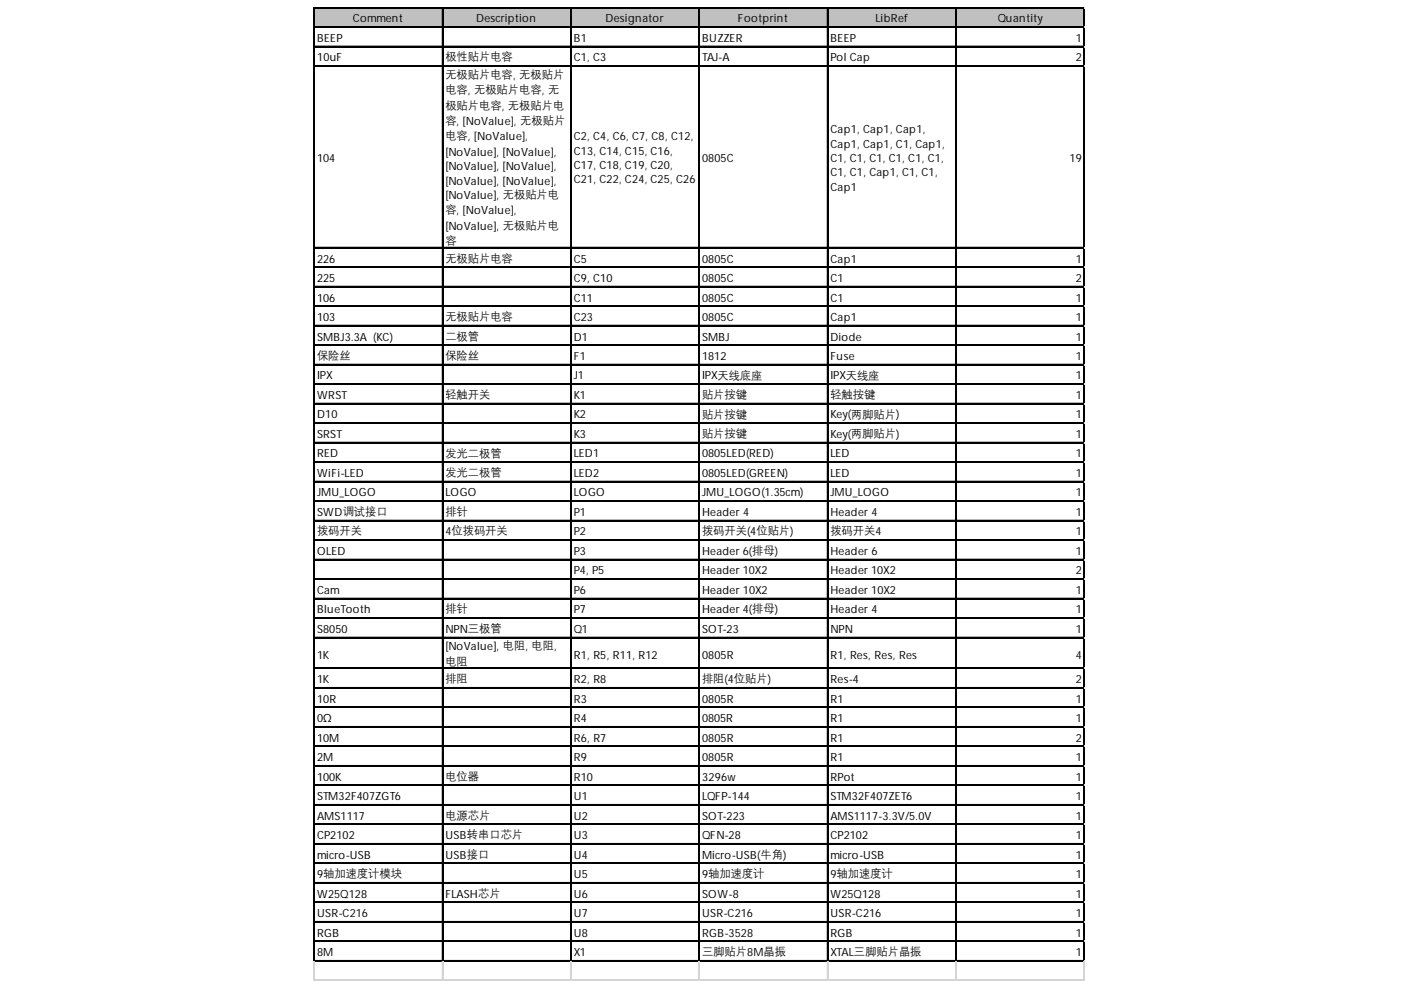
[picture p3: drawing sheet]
<svg xmlns="http://www.w3.org/2000/svg" width="297mm" height="210mm" viewBox="0 0 297 210" stroke-linecap="round" stroke-linejoin="round" font-family="sans-serif">
<defs><g id="words">
<g font-size="2.4">
<text x="74.8" y="4.7">Comment</text>
<text x="101" y="4.7">Description</text>
<text x="128.4" y="4.7">Designator</text>
<text x="156.5" y="4.7">Footprint</text>
<text x="185.6" y="4.7">LibRef</text>
<text x="211.5" y="4.7">Quantity</text>
<text x="67.2" y="8.9">BEEP</text>
<text x="121.6" y="8.9">B1</text>
<text x="148.8" y="8.9">BUZZER</text>
<text x="176.1" y="8.9">BEEP</text>
<text x="228.1" y="8.9">1</text>
<text x="67.2" y="13">10uF</text>
<text x="94.4" y="12.8">极性贴片电容</text>
<text x="94.4" y="16.5">无极贴片电容, 无极贴片</text>
<text x="121.6" y="13">C1, C3</text>
<text x="148.8" y="13">TAJ-A</text>
<text x="176.1" y="13">Pol Cap</text>
<text x="228.1" y="13">2</text>
<text x="94.4" y="19.8">电容, 无极贴片电容, 无</text>
<text x="94.4" y="23">极贴片电容, 无极贴片电</text>
<text x="94.4" y="26.3">容, [NoValue], 无极贴片</text>
<text x="94.4" y="29.6">电容, [NoValue],</text>
<text x="121.6" y="29.8">C2, C4, C6, C7, C8, C12,</text>
<text x="176.1" y="28.2">Cap1, Cap1, Cap1,</text>
<text x="67.2" y="34.3">104</text>
<text x="94.4" y="33">[NoValue], [NoValue],</text>
<text x="121.6" y="32.8">C13, C14, C15, C16,</text>
<text x="121.6" y="35.9">C17, C18, C19, C20,</text>
<text x="148.8" y="34.3">0805C</text>
<text x="176.1" y="31.3">Cap1, Cap1, C1, Cap1,</text>
<text x="176.1" y="34.3">C1, C1, C1, C1, C1, C1,</text>
<text x="226.8" y="34.3">19</text>
<text x="94.4" y="36.1">[NoValue], [NoValue],</text>
<text x="94.4" y="39.1">[NoValue], [NoValue],</text>
<text x="121.6" y="38.9">C21, C22, C24, C25, C26</text>
<text x="176.1" y="37.4">C1, C1, Cap1, C1, C1,</text>
<text x="176.1" y="40.4">Cap1</text>
<text x="94.4" y="42.2">[NoValue], 无极贴片电</text>
<text x="94.4" y="45.2">容, [NoValue],</text>
<text x="94.4" y="48.7">[NoValue], 无极贴片电</text>
<text x="94.4" y="51.8">容</text>
<text x="67.2" y="55.7">226</text>
<text x="67.2" y="59.8">225</text>
<text x="94.4" y="55.5">无极贴片电容</text>
<text x="121.6" y="55.7">C5</text>
<text x="121.6" y="59.8">C9, C10</text>
<text x="148.8" y="55.7">0805C</text>
<text x="148.8" y="59.8">0805C</text>
<text x="176.1" y="55.7">Cap1</text>
<text x="176.1" y="59.8">C1</text>
<text x="228.1" y="55.7">1</text>
<text x="228.1" y="59.8">2</text>
<text x="67.2" y="63.9">106</text>
<text x="121.6" y="63.9">C11</text>
<text x="148.8" y="63.9">0805C</text>
<text x="176.1" y="63.9">C1</text>
<text x="228.1" y="63.9">1</text>
<text x="67.2" y="68.1">103</text>
<text x="94.4" y="67.9">无极贴片电容</text>
<text x="94.4" y="72">二极管</text>
<text x="121.6" y="68.1">C23</text>
<text x="148.8" y="68.1">0805C</text>
<text x="176.1" y="68.1">Cap1</text>
<text x="228.1" y="68.1">1</text>
<text x="67.2" y="72.2">SMBJ3.3A (KC)</text>
<text x="67.2" y="76.1">保险丝</text>
<text x="94.4" y="76.1">保险丝</text>
<text x="121.6" y="72.2">D1</text>
<text x="121.6" y="76.3">F1</text>
<text x="148.8" y="72.2">SMBJ</text>
<text x="148.8" y="76.3">1812</text>
<text x="176.1" y="72.2">Diode</text>
<text x="176.1" y="76.3">Fuse</text>
<text x="228.1" y="72.2">1</text>
<text x="228.1" y="76.3">1</text>
<text x="67.2" y="80.5">IPX</text>
<text x="121.6" y="80.5">J1</text>
<text x="148.8" y="80.5">IPX天线底座</text>
<text x="176.1" y="80.5">IPX天线座</text>
<text x="228.1" y="80.5">1</text>
<text x="67.2" y="84.6">WRST</text>
<text x="67.2" y="88.7">D10</text>
<text x="94.4" y="84.4">轻触开关</text>
<text x="121.6" y="84.6">K1</text>
<text x="121.6" y="88.7">K2</text>
<text x="148.8" y="84.4">贴片按键</text>
<text x="148.8" y="88.5">贴片按键</text>
<text x="176.1" y="84.4">轻触按键</text>
<text x="176.1" y="88.7">Key(两脚贴片)</text>
<text x="228.1" y="84.6">1</text>
<text x="228.1" y="88.7">1</text>
<text x="67.2" y="92.9">SRST</text>
<text x="121.6" y="92.9">K3</text>
<text x="148.8" y="92.7">贴片按键</text>
<text x="176.1" y="92.9">Key(两脚贴片)</text>
<text x="228.1" y="92.9">1</text>
<text x="67.2" y="97">RED</text>
<text x="67.2" y="101.1">WiFi-LED</text>
<text x="94.4" y="96.8">发光二极管</text>
<text x="94.4" y="100.9">发光二极管</text>
<text x="121.6" y="97">LED1</text>
<text x="121.6" y="101.1">LED2</text>
<text x="148.8" y="97">0805LED(RED)</text>
<text x="148.8" y="101.1">0805LED(GREEN)</text>
<text x="176.1" y="97">LED</text>
<text x="176.1" y="101.1">LED</text>
<text x="228.1" y="97">1</text>
<text x="228.1" y="101.1">1</text>
<text x="67.2" y="105.3">JMU_LOGO</text>
<text x="94.4" y="105.3">LOGO</text>
<text x="121.6" y="105.3">LOGO</text>
<text x="148.8" y="105.3">JMU_LOGO(1.35cm)</text>
<text x="176.1" y="105.3">JMU_LOGO</text>
<text x="228.1" y="105.3">1</text>
<text x="67.2" y="109.4">SWD调试接口</text>
<text x="67.2" y="113.3">拨码开关</text>
<text x="94.4" y="109.2">排针</text>
<text x="94.4" y="113.5">4位拨码开关</text>
<text x="121.6" y="109.4">P1</text>
<text x="121.6" y="113.5">P2</text>
<text x="148.8" y="109.4">Header 4</text>
<text x="148.8" y="113.3">拨码开关(4位贴片)</text>
<text x="176.1" y="109.4">Header 4</text>
<text x="176.1" y="113.3">拨码开关4</text>
<text x="228.1" y="109.4">1</text>
<text x="228.1" y="113.5">1</text>
<text x="67.2" y="117.7">OLED</text>
<text x="121.6" y="117.7">P3</text>
<text x="148.8" y="117.7">Header 6(排母)</text>
<text x="176.1" y="117.7">Header 6</text>
<text x="228.1" y="117.7">1</text>
<text x="67.2" y="125.9">Cam</text>
<text x="121.6" y="121.8">P4, P5</text>
<text x="121.6" y="125.9">P6</text>
<text x="148.8" y="121.8">Header 10X2</text>
<text x="148.8" y="125.9">Header 10X2</text>
<text x="176.1" y="121.8">Header 10X2</text>
<text x="176.1" y="125.9">Header 10X2</text>
<text x="228.1" y="121.8">2</text>
<text x="228.1" y="125.9">1</text>
<text x="67.2" y="130.1">BlueTooth</text>
<text x="94.4" y="129.9">排针</text>
<text x="121.6" y="130.1">P7</text>
<text x="148.8" y="130.1">Header 4(排母)</text>
<text x="176.1" y="130.1">Header 4</text>
<text x="228.1" y="130.1">1</text>
<text x="67.2" y="134.2">S8050</text>
<text x="94.4" y="134.2">NPN三极管</text>
<text x="94.4" y="137.9">[NoValue], 电阻, 电阻,</text>
<text x="121.6" y="134.2">Q1</text>
<text x="148.8" y="134.2">SOT-23</text>
<text x="176.1" y="134.2">NPN</text>
<text x="228.1" y="134.2">1</text>
<text x="67.2" y="139.6">1K</text>
<text x="94.4" y="141">电阻</text>
<text x="121.6" y="139.6">R1, R5, R11, R12</text>
<text x="148.8" y="139.6">0805R</text>
<text x="176.1" y="139.6">R1, Res, Res, Res</text>
<text x="228.1" y="139.6">4</text>
<text x="67.2" y="144.9">1K</text>
<text x="67.2" y="149">10R</text>
<text x="94.4" y="144.7">排阻</text>
<text x="121.6" y="144.9">R2, R8</text>
<text x="121.6" y="149">R3</text>
<text x="148.8" y="144.7">排阻(4位贴片)</text>
<text x="148.8" y="149">0805R</text>
<text x="176.1" y="144.9">Res-4</text>
<text x="176.1" y="149">R1</text>
<text x="228.1" y="144.9">2</text>
<text x="228.1" y="149">1</text>
<text x="67.2" y="153.1">0Ω</text>
<text x="121.6" y="153.1">R4</text>
<text x="148.8" y="153.1">0805R</text>
<text x="176.1" y="153.1">R1</text>
<text x="228.1" y="153.1">1</text>
<text x="67.2" y="157.3">10M</text>
<text x="67.2" y="161.4">2M</text>
<text x="121.6" y="157.3">R6, R7</text>
<text x="121.6" y="161.4">R9</text>
<text x="148.8" y="157.3">0805R</text>
<text x="148.8" y="161.4">0805R</text>
<text x="176.1" y="157.3">R1</text>
<text x="176.1" y="161.4">R1</text>
<text x="228.1" y="157.3">2</text>
<text x="228.1" y="161.4">1</text>
<text x="67.2" y="165.5">100K</text>
<text x="94.4" y="165.3">电位器</text>
<text x="121.6" y="165.5">R10</text>
<text x="148.8" y="165.5">3296w</text>
<text x="176.1" y="165.5">RPot</text>
<text x="228.1" y="165.5">1</text>
<text x="67.2" y="169.7">STM32F407ZGT6</text>
<text x="67.2" y="173.8">AMS1117</text>
<text x="94.4" y="173.6">电源芯片</text>
<text x="121.6" y="169.7">U1</text>
<text x="121.6" y="173.8">U2</text>
<text x="148.8" y="169.7">LQFP-144</text>
<text x="148.8" y="173.8">SOT-223</text>
<text x="176.1" y="169.7">STM32F407ZET6</text>
<text x="176.1" y="173.8">AMS1117-3.3V/5.0V</text>
<text x="228.1" y="169.7">1</text>
<text x="228.1" y="173.8">1</text>
<text x="67.2" y="177.9">CP2102</text>
<text x="94.4" y="177.9">USB转串口芯片</text>
<text x="121.6" y="177.9">U3</text>
<text x="148.8" y="177.9">QFN-28</text>
<text x="176.1" y="177.9">CP2102</text>
<text x="228.1" y="177.9">1</text>
<text x="67.2" y="182.1">micro-USB</text>
<text x="94.4" y="182.1">USB接口</text>
<text x="121.6" y="182.1">U4</text>
<text x="148.8" y="182.1">Micro-USB(牛角)</text>
<text x="176.1" y="182.1">micro-USB</text>
<text x="228.1" y="182.1">1</text>
<text x="67.2" y="186.2">9轴加速度计模块</text>
<text x="67.2" y="190.3">W25Q128</text>
<text x="94.4" y="190.3">FLASH芯片</text>
<text x="121.6" y="186.2">U5</text>
<text x="121.6" y="190.3">U6</text>
<text x="148.8" y="186.2">9轴加速度计</text>
<text x="148.8" y="190.3">SOW-8</text>
<text x="176.1" y="186.2">9轴加速度计</text>
<text x="176.1" y="190.3">W25Q128</text>
<text x="228.1" y="186.2">1</text>
<text x="228.1" y="190.3">1</text>
<text x="67.2" y="194.5">USR-C216</text>
<text x="121.6" y="194.5">U7</text>
<text x="148.8" y="194.5">USR-C216</text>
<text x="176.1" y="194.5">USR-C216</text>
<text x="228.1" y="194.5">1</text>
<text x="67.2" y="198.6">RGB</text>
<text x="67.2" y="202.7">8M</text>
<text x="121.6" y="198.6">U8</text>
<text x="121.6" y="202.7">X1</text>
<text x="148.8" y="198.6">RGB-3528</text>
<text x="148.8" y="202.5">三脚贴片8M晶振</text>
<text x="176.1" y="198.6">RGB</text>
<text x="176.1" y="202.7">XTAL三脚贴片晶振</text>
<text x="228.1" y="198.6">1</text>
<text x="228.1" y="202.7">1</text>
</g>
</g></defs>
<path d="M66.7 1.7h163.3v4.2h-163.3z" fill="#c0c0c0"/>
<g fill="none" stroke="#000" stroke-width=".22">
<path d="M66.6 1.5v202.4M66.7 1.5v202.4M66.8 1.5h163.2M66.8 1.6h163.2M66.8 5.6h163.2M66.8 5.8h163.2M66.8 9.8h163.2M66.8 9.9h163.2M66.8 13.9h163.2M66.8 14h163.2M93.8 1.7v202.2M93.9 1.7v202.2"/>
<path d="M121 1.7v202.2M121.1 1.7v202.2M148.2 1.7v202.2M148.3 1.7v202.2M175.4 1.7v202.2M175.5 1.7v202.2M202.6 1.7v202.2M202.7 1.7v202.2M229.8 1.7v202.2M229.9 1.7v202.2M66.8 52.4h163.2M66.8 52.5h163.2"/>
<path d="M66.8 56.6h163.2M66.8 56.7h163.2M66.8 60.7h163.2M66.8 60.8h163.2M66.8 64.8h163.2M66.8 64.9h163.2M66.8 69h163.2M66.8 69.1h163.2M66.8 73.1h163.2M66.8 73.2h163.2M66.8 77.2h163.2M66.8 77.3h163.2"/>
<path d="M66.8 81.4h163.2M66.8 81.5h163.2M66.8 85.5h163.2M66.8 85.6h163.2M66.8 89.6h163.2M66.8 89.7h163.2M66.8 93.8h163.2M66.8 93.9h163.2M66.8 97.9h163.2M66.8 98h163.2M66.8 102h163.2M66.8 102.1h163.2"/>
<path d="M66.8 106.2h163.2M66.8 106.3h163.2M66.8 110.3h163.2M66.8 110.4h163.2M66.8 114.4h163.2M66.8 114.5h163.2M66.8 118.6h163.2M66.8 118.7h163.2M66.8 122.7h163.2M66.8 122.8h163.2M66.8 126.8h163.2M66.8 126.9h163.2"/>
<path d="M66.8 131h163.2M66.8 131.1h163.2M66.8 135.1h163.2M66.8 135.2h163.2M66.8 141.6h163.2M66.8 141.7h163.2M66.8 145.8h163.2M66.8 145.9h163.2M66.8 149.9h163.2M66.8 150h163.2M66.8 154h163.2M66.8 154.1h163.2"/>
<path d="M66.8 158.2h163.2M66.8 158.3h163.2M66.8 162.3h163.2M66.8 162.4h163.2M66.8 166.4h163.2M66.8 166.5h163.2M66.8 170.6h163.2M66.8 170.7h163.2M66.8 174.7h163.2M66.8 174.8h163.2M66.8 178.8h163.2M66.8 178.9h163.2"/>
<path d="M66.8 183h163.2M66.8 183.1h163.2M66.8 187.1h163.2M66.8 187.2h163.2M66.8 191.2h163.2M66.8 191.3h163.2M66.8 195.4h163.2M66.8 195.5h163.2M66.8 199.5h163.2M66.8 199.6h163.2M66.8 203.6h163.2M66.8 203.7h163.2"/>
</g>
<g fill="none" stroke="#d4d4d4" stroke-width=".22">
<path d="M230 1.5h.1M66.6 203.9v4.1M66.7 203.9v4.1M93.8 203.9v4.1M93.9 203.9v4.1M121 203.9v4.1M121.1 203.9v4.1M148.2 203.9v4.1M148.3 203.9v4.1M175.4 203.9v4.1M175.5 203.9v4.1M202.6 203.9v4.1"/>
<path d="M202.7 203.9v4.1M229.8 203.9v4.1M229.9 203.9v4.1"/>
</g>
<path d="M230 1.5l.1 .2z" fill="#d4d4d4"/>
<path d="M230 5.6h.1" fill="none" stroke="#d4d4d4" stroke-width=".22"/>
<path d="M230 5.6l.1 .3z" fill="#d4d4d4"/>
<path d="M230 9.8h.1" fill="none" stroke="#d4d4d4" stroke-width=".22"/>
<path d="M230 9.8l.1 .2z" fill="#d4d4d4"/>
<path d="M230 13.9h.1" fill="none" stroke="#d4d4d4" stroke-width=".22"/>
<path d="M230 13.9l.1 .2z" fill="#d4d4d4"/>
<path d="M230 52.4h.1" fill="none" stroke="#d4d4d4" stroke-width=".22"/>
<path d="M230 52.4l.1 .2z" fill="#d4d4d4"/>
<path d="M230 56.6h.1" fill="none" stroke="#d4d4d4" stroke-width=".22"/>
<path d="M230 56.6l.1 .2z" fill="#d4d4d4"/>
<path d="M230 60.7h.1" fill="none" stroke="#d4d4d4" stroke-width=".22"/>
<path d="M230 60.7l.1 .2z" fill="#d4d4d4"/>
<path d="M230 64.8h.1" fill="none" stroke="#d4d4d4" stroke-width=".22"/>
<path d="M230 64.8l.1 .2z" fill="#d4d4d4"/>
<path d="M230 69h.1" fill="none" stroke="#d4d4d4" stroke-width=".22"/>
<path d="M230 69l.1 .2z" fill="#d4d4d4"/>
<path d="M230 73.1h.1" fill="none" stroke="#d4d4d4" stroke-width=".22"/>
<path d="M230 73.1l.1 .2z" fill="#d4d4d4"/>
<path d="M230 77.2h.1" fill="none" stroke="#d4d4d4" stroke-width=".22"/>
<path d="M230 77.2l.1 .2z" fill="#d4d4d4"/>
<path d="M230 81.4h.1" fill="none" stroke="#d4d4d4" stroke-width=".22"/>
<path d="M230 81.4l.1 .2z" fill="#d4d4d4"/>
<path d="M230 85.5h.1" fill="none" stroke="#d4d4d4" stroke-width=".22"/>
<path d="M230 85.5l.1 .2z" fill="#d4d4d4"/>
<path d="M230 89.6h.1" fill="none" stroke="#d4d4d4" stroke-width=".22"/>
<path d="M230 89.6l.1 .2z" fill="#d4d4d4"/>
<path d="M230 93.8h.1" fill="none" stroke="#d4d4d4" stroke-width=".22"/>
<path d="M230 93.8l.1 .2z" fill="#d4d4d4"/>
<path d="M230 97.9h.1" fill="none" stroke="#d4d4d4" stroke-width=".22"/>
<path d="M230 97.9l.1 .2z" fill="#d4d4d4"/>
<path d="M230 102h.1" fill="none" stroke="#d4d4d4" stroke-width=".22"/>
<path d="M230 102l.1 .2z" fill="#d4d4d4"/>
<path d="M230 106.2h.1" fill="none" stroke="#d4d4d4" stroke-width=".22"/>
<path d="M230 106.2l.1 .2z" fill="#d4d4d4"/>
<path d="M230 110.3h.1" fill="none" stroke="#d4d4d4" stroke-width=".22"/>
<path d="M230 110.3l.1 .2z" fill="#d4d4d4"/>
<path d="M230 114.4h.1" fill="none" stroke="#d4d4d4" stroke-width=".22"/>
<path d="M230 114.4l.1 .2z" fill="#d4d4d4"/>
<path d="M230 118.6h.1" fill="none" stroke="#d4d4d4" stroke-width=".22"/>
<path d="M230 118.6l.1 .2z" fill="#d4d4d4"/>
<path d="M230 122.7h.1" fill="none" stroke="#d4d4d4" stroke-width=".22"/>
<path d="M230 122.7l.1 .2z" fill="#d4d4d4"/>
<path d="M230 126.8h.1" fill="none" stroke="#d4d4d4" stroke-width=".22"/>
<path d="M230 126.8l.1 .3z" fill="#d4d4d4"/>
<path d="M230 131h.1" fill="none" stroke="#d4d4d4" stroke-width=".22"/>
<path d="M230 131l.1 .2z" fill="#d4d4d4"/>
<path d="M230 135.1h.1" fill="none" stroke="#d4d4d4" stroke-width=".22"/>
<path d="M230 135.1l.1 .2z" fill="#d4d4d4"/>
<path d="M230 141.6h.1" fill="none" stroke="#d4d4d4" stroke-width=".22"/>
<path d="M230 141.6l.1 .2z" fill="#d4d4d4"/>
<path d="M230 145.8h.1" fill="none" stroke="#d4d4d4" stroke-width=".22"/>
<path d="M230 145.8l.1 .2z" fill="#d4d4d4"/>
<path d="M230 149.9h.1" fill="none" stroke="#d4d4d4" stroke-width=".22"/>
<path d="M230 149.9l.1 .2z" fill="#d4d4d4"/>
<path d="M230 154h.1" fill="none" stroke="#d4d4d4" stroke-width=".22"/>
<path d="M230 154l.1 .2z" fill="#d4d4d4"/>
<path d="M230 158.2h.1" fill="none" stroke="#d4d4d4" stroke-width=".22"/>
<path d="M230 158.2l.1 .2z" fill="#d4d4d4"/>
<path d="M230 162.3h.1" fill="none" stroke="#d4d4d4" stroke-width=".22"/>
<path d="M230 162.3l.1 .2z" fill="#d4d4d4"/>
<path d="M230 166.4h.1" fill="none" stroke="#d4d4d4" stroke-width=".22"/>
<path d="M230 166.4l.1 .2z" fill="#d4d4d4"/>
<path d="M230 170.6h.1" fill="none" stroke="#d4d4d4" stroke-width=".22"/>
<path d="M230 170.6l.1 .2z" fill="#d4d4d4"/>
<path d="M230 174.7h.1" fill="none" stroke="#d4d4d4" stroke-width=".22"/>
<path d="M230 174.7l.1 .2z" fill="#d4d4d4"/>
<path d="M230 178.8h.1" fill="none" stroke="#d4d4d4" stroke-width=".22"/>
<path d="M230 178.8l.1 .3z" fill="#d4d4d4"/>
<path d="M230 183h.1" fill="none" stroke="#d4d4d4" stroke-width=".22"/>
<path d="M230 183l.1 .2z" fill="#d4d4d4"/>
<path d="M230 187.1h.1" fill="none" stroke="#d4d4d4" stroke-width=".22"/>
<path d="M230 187.1l.1 .2z" fill="#d4d4d4"/>
<path d="M230 191.2h.1" fill="none" stroke="#d4d4d4" stroke-width=".22"/>
<path d="M230 191.2l.1 .3z" fill="#d4d4d4"/>
<path d="M230 195.4h.1" fill="none" stroke="#d4d4d4" stroke-width=".22"/>
<path d="M230 195.4l.1 .2z" fill="#d4d4d4"/>
<path d="M230 199.5h.1" fill="none" stroke="#d4d4d4" stroke-width=".22"/>
<path d="M230 199.5l.1 .2z" fill="#d4d4d4"/>
<path d="M230 203.6h.1" fill="none" stroke="#d4d4d4" stroke-width=".22"/>
<path d="M230 203.6l.1 .3z" fill="#d4d4d4"/>
<path d="M66.6 207.8h163.5M66.6 207.9h163.5" fill="none" stroke="#d4d4d4" stroke-width=".22"/>
<use href="#words"/>
</svg>
